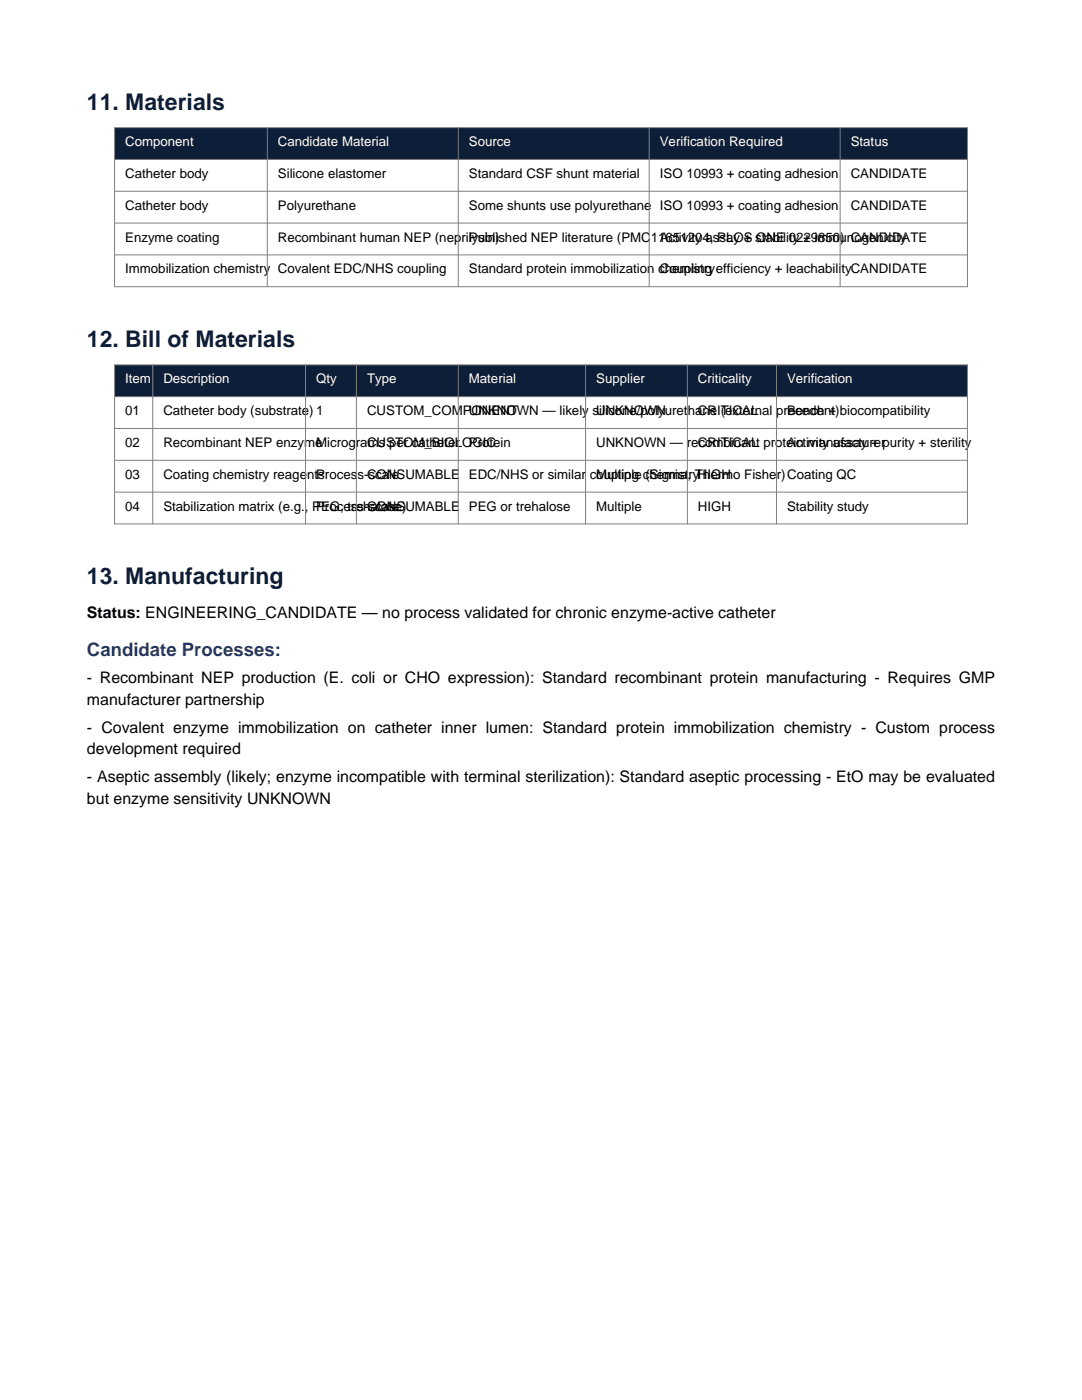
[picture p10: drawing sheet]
<svg xmlns="http://www.w3.org/2000/svg" width="216mm" height="279mm" viewBox="0 0 216 279" stroke-linecap="round" stroke-linejoin="round" font-family="sans-serif">
<defs><g id="words">
<g font-size="4.6" fill="#0c1e38">
<text x="17.4" y="21.9">11. Materials</text>
<text x="17.4" y="69.3">12. Bill of Materials</text>
<text x="17.4" y="116.6">13. Manufacturing</text>
</g>
<text font-size="3.7" fill="#1e3a8a" x="17.4" y="130.9">Candidate Processes:</text>
<g font-size="3.2">
<text x="17.4" y="123.3">Status: ENGINEERING_CANDIDATE — no process validated for chronic enzyme-active catheter</text>
<text x="17.4" y="136.4">- Recombinant NEP production (E. coli or CHO expression): Standard recombinant protein manufacturing - Requires GMP</text>
<text x="17.4" y="140.6">manufacturer partnership</text>
<text x="17.4" y="146.3">- Covalent enzyme immobilization on catheter inner lumen: Standard protein immobilization chemistry - Custom process</text>
<text x="17.4" y="150.5">development required</text>
<text x="17.4" y="156.1">- Aseptic assembly (likely; enzyme incompatible with terminal sterilization): Standard aseptic processing - EtO may be evaluated</text>
<text x="17.4" y="160.4">but enzyme sensitivity UNKNOWN</text>
</g>
<g font-size="2.6" fill="#fff">
<text x="25" y="29.2">Component</text>
<text x="55.5" y="29.2">Candidate Material</text>
<text x="93.6" y="29.2">Source</text>
<text x="131.7" y="29.2">Verification Required</text>
<text x="169.8" y="29.2">Status</text>
<text x="25" y="76.5">Item</text>
<text x="32.6" y="76.5">Description</text>
<text x="63.1" y="76.5">Qty</text>
<text x="73.2" y="76.5">Type</text>
<text x="93.6" y="76.5">Material</text>
<text x="119" y="76.5">Supplier</text>
<text x="139.3" y="76.5">Criticality</text>
<text x="157.1" y="76.5">Verification</text>
</g>
<g font-size="2.6">
<text x="25" y="35.5">Catheter body</text>
<text x="55.5" y="35.5">Silicone elastomer</text>
<text x="93.6" y="35.5">Standard CSF shunt material</text>
<text x="131.7" y="35.5">ISO 10993 + coating adhesion</text>
<text x="169.8" y="35.5">CANDIDATE</text>
<text x="25" y="41.9">Catheter body</text>
<text x="55.5" y="41.9">Polyurethane</text>
<text x="93.6" y="41.9">Some shunts use polyurethane</text>
<text x="131.7" y="41.9">ISO 10993 + coating adhesion</text>
<text x="169.8" y="41.9">CANDIDATE</text>
<text x="25" y="48.2">Enzyme coating</text>
<text x="55.5" y="48.2">Recombinant human NEP (neprilysin)</text>
<text x="93.6" y="48.2">Published NEP literature (PMC11651204, PLOS ONE 0229850) CANDIDATE</text>
<text x="131.7" y="48.2">Activity assay + stability + immunogenicity</text>
<text x="25" y="54.6">Immobilization chemistry</text>
<text x="55.5" y="54.6">Covalent EDC/NHS coupling</text>
<text x="93.6" y="54.6">Standard protein immobilization chemistry</text>
<text x="131.7" y="54.6">Coupling efficiency + leachabilityCANDIDATE</text>
<text x="25" y="82.9">01</text>
<text x="32.6" y="82.9">Catheter body (substrate) 1</text>
<text x="73.2" y="82.9">CUSTOM_COMPONENT</text>
<text x="93.6" y="82.9">UNKNOWN — likely silicone/polyurethane (external precedent)</text>
<text x="119" y="82.9">UNKNOWN</text>
<text x="139.3" y="82.9">CRITICAL</text>
<text x="157.1" y="82.9">Bench + biocompatibility</text>
<text x="25" y="89.2">02</text>
<text x="32.6" y="89.2">Recombinant NEP enzyme</text>
<text x="63.1" y="89.2">Micrograms per catheter</text>
<text x="73.2" y="89.2">CUSTOM_BIOLOGIC</text>
<text x="93.6" y="89.2">Protein</text>
<text x="119" y="89.2">UNKNOWN — recombinant protein manufacturer</text>
<text x="139.3" y="89.2">CRITICAL</text>
<text x="157.1" y="89.2">Activity assay + purity + sterility</text>
<text x="25" y="95.6">03</text>
<text x="32.6" y="95.6">Coating chemistry reagents</text>
<text x="63.1" y="95.6">Process-scale</text>
<text x="73.2" y="95.6">CONSUMABLE</text>
<text x="93.6" y="95.6">EDC/NHS or similar coupling chemistryHIGH</text>
<text x="119" y="95.6">Multiple (Sigma, Thermo Fisher)Coating QC</text>
<text x="25" y="101.9">04</text>
<text x="32.6" y="101.9">Stabilization matrix (e.g., PEG, trehalose)</text>
<text x="63.1" y="101.9">Process-scale</text>
<text x="73.2" y="101.9">CONSUMABLE</text>
<text x="93.6" y="101.9">PEG or trehalose</text>
<text x="119" y="101.9">Multiple</text>
<text x="139.3" y="101.9">HIGH</text>
<text x="157.1" y="101.9">Stability study</text>
</g>
</g></defs>
<path d="M22.9 25.5h170.1v6.3h-170.1z" fill-rule="evenodd" fill="#0c1e38"/>
<path d="M22.9 25.5h170.1v31.7h-170.1zM22.9 31.8h170.1M22.9 38.2h170.1M53.3 25.5v31.7M91.4 25.5v31.7M129.5 25.5v31.7M167.6 25.5v31.7M22.9 44.5h170.1M22.9 50.9h170.1" fill="none" stroke="#808080" stroke-width=".2"/>
<path d="M22.9 72.8h170.1v6.4h-170.1z" fill-rule="evenodd" fill="#0c1e38"/>
<path d="M22.9 72.8h170.1v31.8h-170.1zM22.9 79.2h170.1M30.5 72.8v31.8M61 72.8v31.8M71.1 72.8v31.8M91.4 72.8v31.8M116.8 72.8v31.8M137.2 72.8v31.8M154.9 72.8v31.8M22.9 85.5h170.1M22.9 91.9h170.1M22.9 98.2h170.1" fill="none" stroke="#808080" stroke-width=".2"/>
<use href="#words"/>
</svg>
